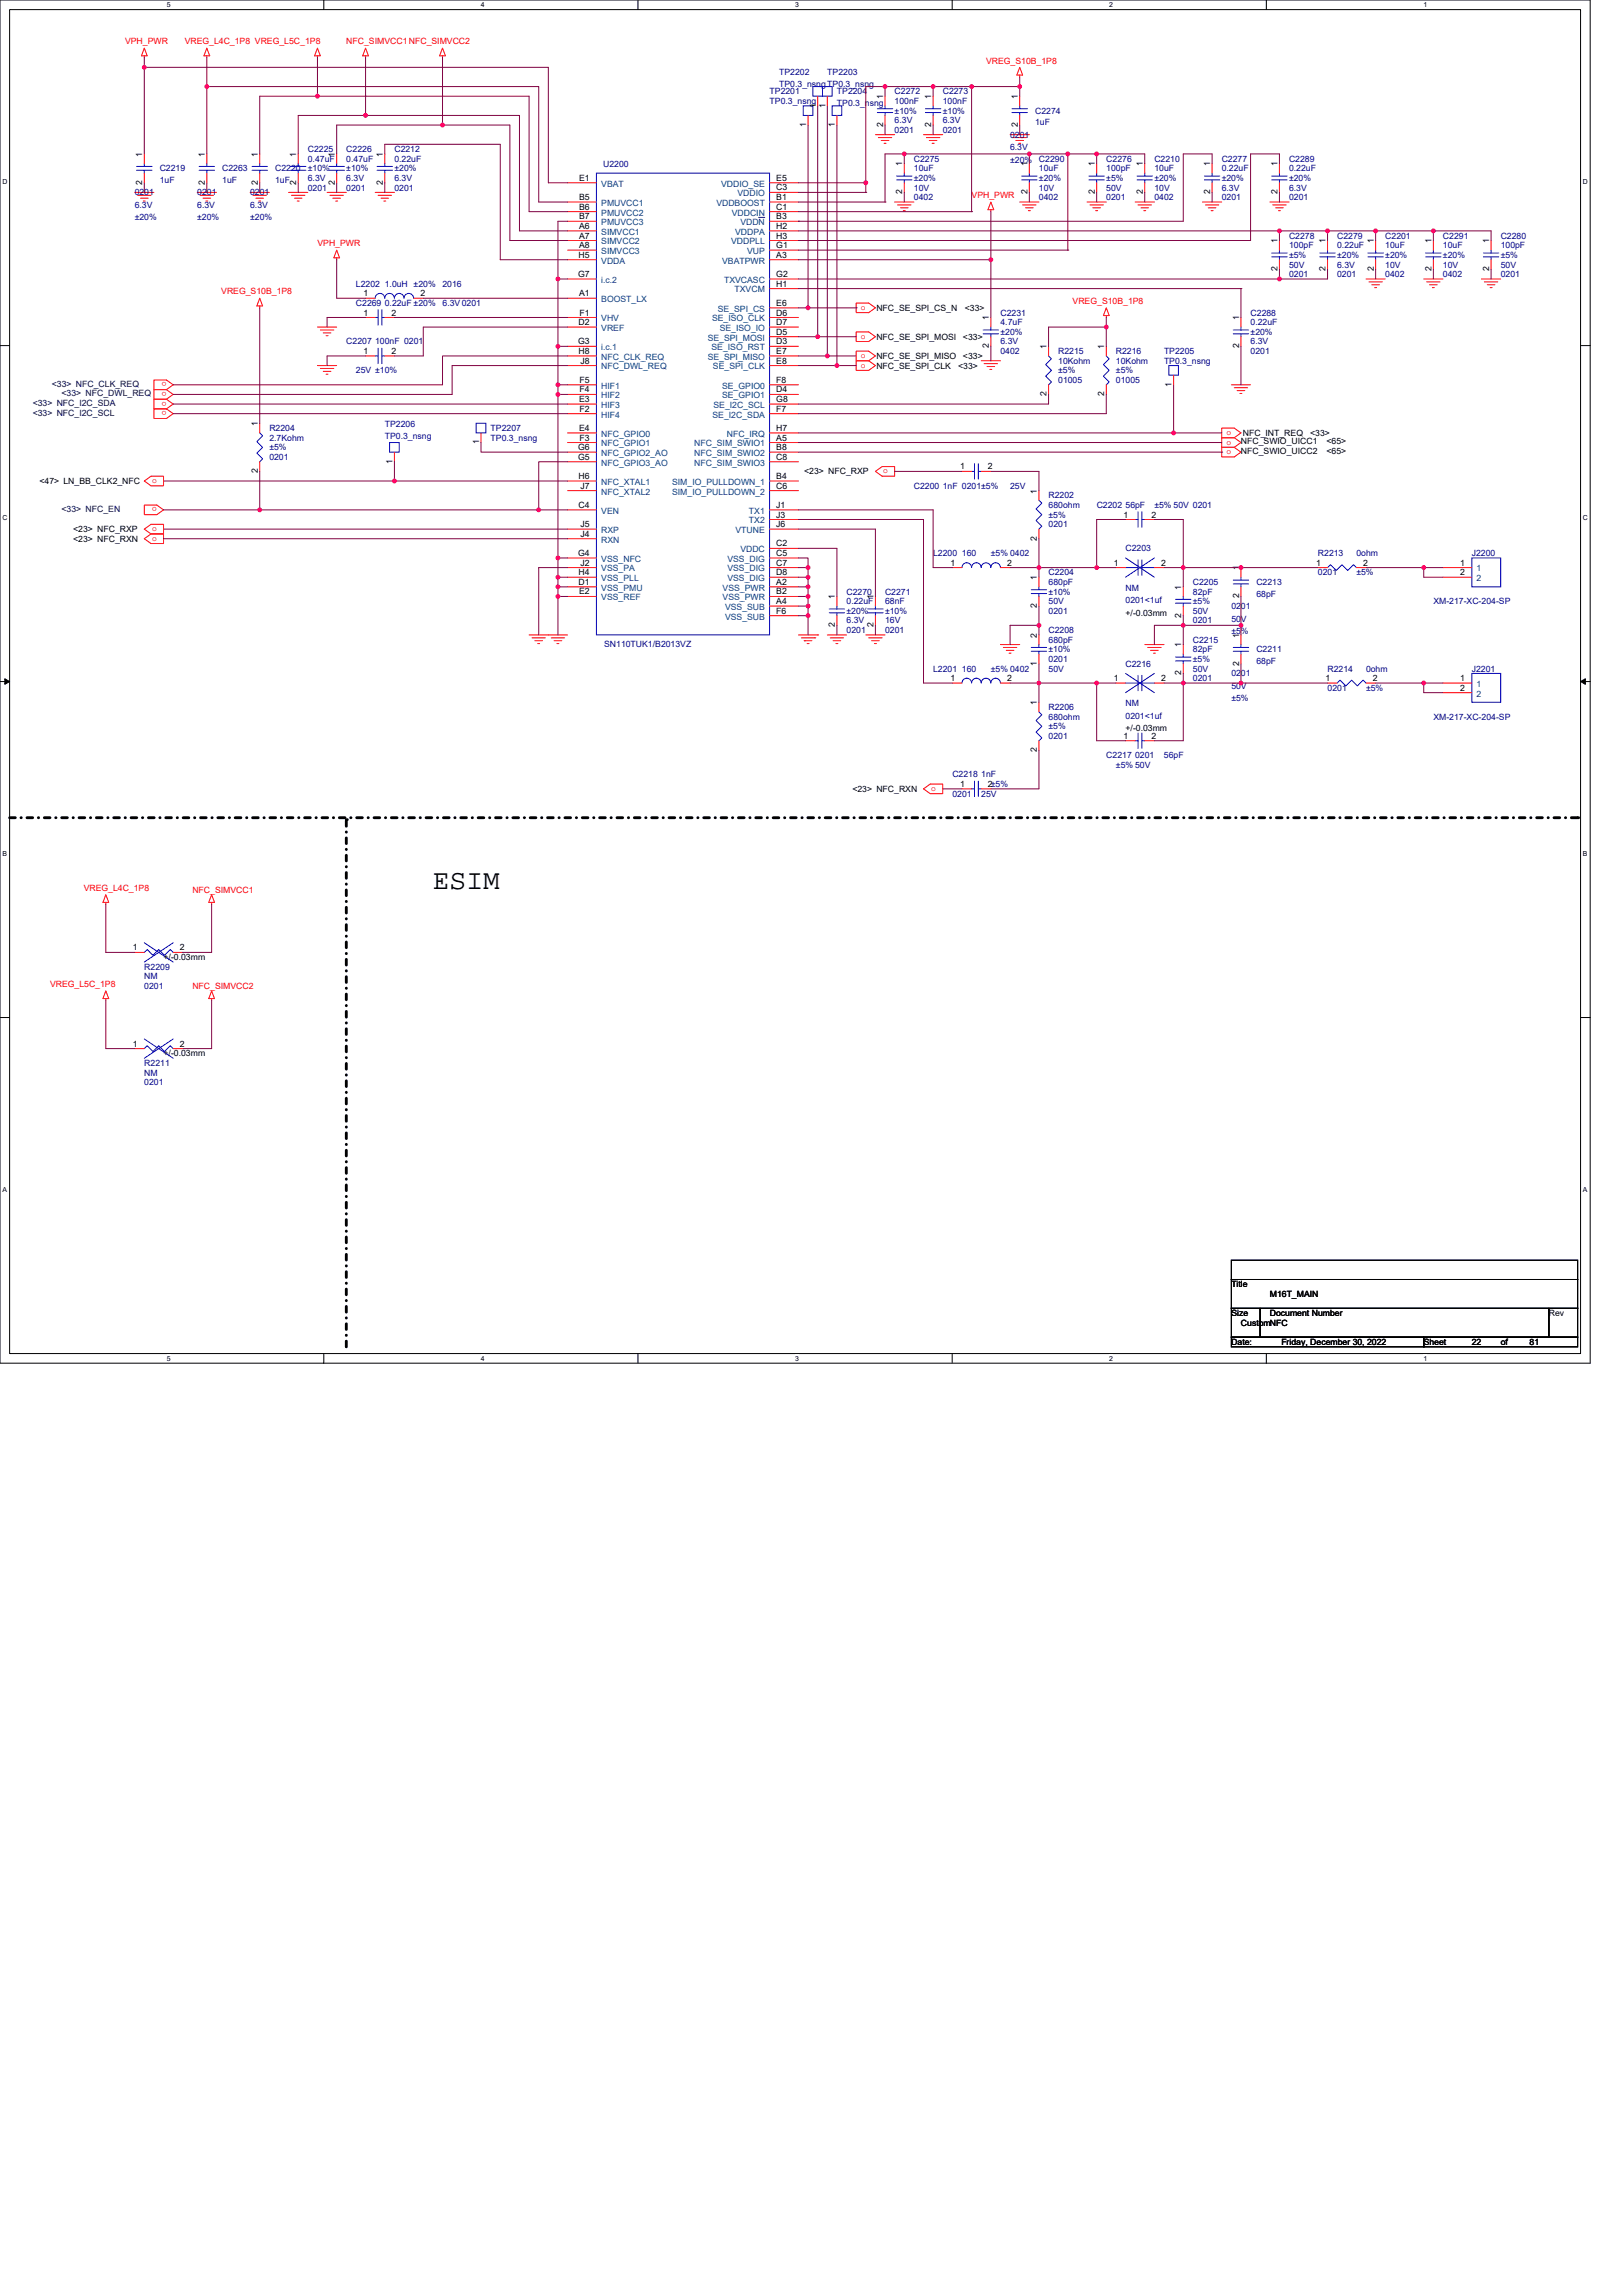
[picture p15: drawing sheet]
<svg xmlns="http://www.w3.org/2000/svg" width="210mm" height="297mm" viewBox="0 0 210 297" stroke-linecap="round" stroke-linejoin="round" font-family="sans-serif">
<defs><g id="words">
<text font-size="3.6" x="56" y="115">ESIM</text>
<g font-size="1.1" fill="#f00">
<text x="16.2" y="5.7">VPH_PWR</text>
<text x="23.9" y="5.7">VREG_L4C_1P8 VREG_L5C_1P8</text>
<text x="44.8" y="5.7">NFC_SIMVCC1NFC_SIMVCC2</text>
<text x="127.6" y="8.2">VREG_S10B_1P8</text>
<text x="125.7" y="25.6">VPH_PWR</text>
<text x="41.1" y="31.9">VPH_PWR</text>
<text x="28.6" y="38.1">VREG_S10B_1P8</text>
<text x="111.4" y="40.1">o</text>
<text x="138.8" y="39.3">VREG_S10B_1P8</text>
<text x="111.4" y="43.8">o</text>
<text x="111.4" y="46.3">o</text>
<text x="111.4" y="47.6">o</text>
<text x="21.5" y="49.5" transform="rotate(-180 21.5 49.5)">o</text>
<text x="21.5" y="50.7" transform="rotate(-180 21.5 50.7)">o</text>
<text x="21.5" y="52" transform="rotate(-180 21.5 52)">o</text>
<text x="21.5" y="53.2" transform="rotate(-180 21.5 53.2)">o</text>
<text x="158.7" y="56.3">o</text>
<text x="158.7" y="57.5">o</text>
<text x="158.7" y="58.8">o</text>
<text x="19.7" y="62.5">o</text>
<text x="20.3" y="65.7" transform="rotate(-180 20.3 65.7)">o</text>
<text x="114.3" y="61.3">o</text>
<text x="19.7" y="68.7">o</text>
<text x="19.7" y="70">o</text>
<text x="120.5" y="102.3">o</text>
<text x="10.8" y="115.3">VREG_L4C_1P8</text>
<text x="24.9" y="115.5">NFC_SIMVCC1</text>
<text x="6.5" y="127.7">VREG_L5C_1P8</text>
<text x="24.9" y="128">NFC_SIMVCC2</text>
</g>
<g font-size="1.1" fill="#000080">
<text x="100.8" y="9.7">TP2202</text>
<text x="100.8" y="11.2">TP0.3_nsngTP0.3_nsng</text>
<text x="107" y="9.7">TP2203</text>
<text x="99.6" y="12.2">TP2201</text>
<text x="99.6" y="13.4">TP0.3_nsng</text>
<text x="108.3" y="12.2">TP2204</text>
<text x="108.3" y="13.7">TP0.3_nsng</text>
<text x="115.7" y="12.2">C2272</text>
<text x="115.7" y="13.4">100nF</text>
<text x="115.7" y="17.2">0201</text>
<text x="115.7" y="15.9">6.3V</text>
<text x="115.7" y="14.7">±10%</text>
<text x="122" y="12.2">C2273</text>
<text x="122" y="13.4">100nF</text>
<text x="122" y="17.2">0201</text>
<text x="122" y="15.9">6.3V</text>
<text x="122" y="14.7">±10%</text>
<text x="130.7" y="17.8">0201</text>
<text x="133.9" y="14.7">C2274</text>
<text x="133.9" y="16.2">1uF</text>
<text x="20.7" y="22.2">C2219</text>
<text x="20.7" y="23.7">1uF</text>
<text x="28.8" y="22.2">C2263</text>
<text x="28.8" y="23.7">1uF</text>
<text x="35.6" y="22.2">C2220</text>
<text x="35.6" y="23.7">1uF</text>
<text x="39.8" y="19.7">C2225</text>
<text x="39.8" y="20.9">0.47uF</text>
<text x="39.8" y="23.4">6.3V</text>
<text x="39.8" y="22.2">±10%</text>
<text x="44.8" y="19.7">C2226</text>
<text x="44.8" y="20.9">0.47uF</text>
<text x="44.8" y="23.4">6.3V</text>
<text x="44.8" y="22.2">±10%</text>
<text x="51" y="19.7">C2212</text>
<text x="51" y="20.9">0.22uF</text>
<text x="51" y="23.4">6.3V</text>
<text x="51" y="22.2">±20%</text>
<text x="78" y="21.7">U2200</text>
<text x="118.2" y="20.9">C2275</text>
<text x="118.2" y="22.2">10uF</text>
<text x="118.2" y="23.4">±20%</text>
<text x="130.7" y="19.4">6.3V</text>
<text x="130.7" y="21">±20%</text>
<text x="134.4" y="20.9">C2290</text>
<text x="134.4" y="22.2">10uF</text>
<text x="134.4" y="23.4">±20%</text>
<text x="143.1" y="20.9">C2276</text>
<text x="143.1" y="22.2">100pF</text>
<text x="143.1" y="23.4">±5%</text>
<text x="149.4" y="20.9">C2210</text>
<text x="149.4" y="22.2">10uF</text>
<text x="149.4" y="23.4">±20%</text>
<text x="158.1" y="20.9">C2277</text>
<text x="158.1" y="22.2">0.22uF</text>
<text x="158.1" y="23.4">±20%</text>
<text x="166.8" y="20.9">C2289</text>
<text x="166.8" y="22.2">0.22uF</text>
<text x="166.8" y="23.4">±20%</text>
<text x="17.4" y="25.3">0201</text>
<text x="17.4" y="26.9">6.3V</text>
<text x="17.4" y="28.5">±20%</text>
<text x="25.5" y="25.3">0201</text>
<text x="25.5" y="26.9">6.3V</text>
<text x="25.5" y="28.5">±20%</text>
<text x="32.4" y="25.3">0201</text>
<text x="32.4" y="26.9">6.3V</text>
<text x="32.4" y="28.5">±20%</text>
<text x="39.8" y="24.7">0201</text>
<text x="44.8" y="24.7">0201</text>
<text x="51" y="24.7">0201</text>
<text x="118.2" y="25.9">0402</text>
<text x="118.2" y="24.7">10V</text>
<text x="134.4" y="25.9">0402</text>
<text x="134.4" y="24.7">10V</text>
<text x="143.1" y="25.9">0201</text>
<text x="143.1" y="24.7">50V</text>
<text x="149.4" y="25.9">0402</text>
<text x="149.4" y="24.7">10V</text>
<text x="158.1" y="25.9">0201</text>
<text x="158.1" y="24.7">6.3V</text>
<text x="166.8" y="25.9">0201</text>
<text x="166.8" y="24.7">6.3V</text>
<text x="166.8" y="30.9">C2278</text>
<text x="166.8" y="32.1">100pF</text>
<text x="166.8" y="35.9">0201</text>
<text x="166.8" y="34.6">50V</text>
<text x="166.8" y="33.4">±5%</text>
<text x="173" y="30.9">C2279</text>
<text x="173" y="32.1">0.22uF</text>
<text x="173" y="35.9">0201</text>
<text x="173" y="34.6">6.3V</text>
<text x="173" y="33.4">±20%</text>
<text x="179.2" y="30.9">C2201</text>
<text x="179.2" y="32.1">10uF</text>
<text x="179.2" y="35.9">0402</text>
<text x="179.2" y="34.6">10V</text>
<text x="179.2" y="33.4">±20%</text>
<text x="186.7" y="30.9">C2291</text>
<text x="186.7" y="32.1">10uF</text>
<text x="186.7" y="35.9">0402</text>
<text x="186.7" y="34.6">10V</text>
<text x="186.7" y="33.4">±20%</text>
<text x="194.2" y="30.9">C2280</text>
<text x="194.2" y="32.1">100pF</text>
<text x="194.2" y="35.9">0201</text>
<text x="194.2" y="34.6">50V</text>
<text x="194.2" y="33.4">±5%</text>
<text x="46.1" y="39.6">C2269 0.22uF ±20%</text>
<text x="46.1" y="37.1">L2202 1.0uH ±20%</text>
<text x="57.2" y="37.1">2016</text>
<text x="57.3" y="39.6">6.3V0201</text>
<text x="129.4" y="40.8">C2231</text>
<text x="161.8" y="40.8">C2288</text>
<text x="44.8" y="44.6">C2207 100nF 0201</text>
<text x="129.4" y="42.1">4.7uF</text>
<text x="129.4" y="45.8">0402</text>
<text x="129.4" y="44.6">6.3V</text>
<text x="129.4" y="43.3">±20%</text>
<text x="136.9" y="45.8">R2215</text>
<text x="136.9" y="47.1">10Kohm</text>
<text x="144.4" y="45.8">R2216</text>
<text x="144.4" y="47.1">10Kohm</text>
<text x="150.6" y="45.8">TP2205</text>
<text x="150.6" y="47.1">TP0.3_nsng</text>
<text x="161.8" y="42.1">0.22uF</text>
<text x="161.8" y="45.8">0201</text>
<text x="161.8" y="44.6">6.3V</text>
<text x="161.8" y="43.3">±20%</text>
<text x="46.1" y="48.3">25V ±10%</text>
<text x="136.9" y="48.3">±5%</text>
<text x="136.9" y="49.5">01005</text>
<text x="144.4" y="48.3">±5%</text>
<text x="144.4" y="49.5">01005</text>
<text x="34.8" y="55.8">R2204</text>
<text x="34.8" y="57">2.7Kohm</text>
<text x="34.8" y="58.3">±5%</text>
<text x="34.8" y="59.5">0201</text>
<text x="49.8" y="55.3">TP2206</text>
<text x="49.8" y="56.8">TP0.3_nsng</text>
<text x="63.5" y="55.8">TP2207</text>
<text x="63.5" y="57">TP0.3_nsng</text>
<text x="118.2" y="63.2">C2200 1nF 0201±5%</text>
<text x="130.7" y="63.2">25V</text>
<text x="135.7" y="64.5">R2202</text>
<text x="135.7" y="65.7">680ohm</text>
<text x="141.9" y="65.7">C2202 56pF</text>
<text x="149.4" y="65.7">±5% 50V 0201</text>
<text x="120.7" y="71.9">L2200 160</text>
<text x="128.2" y="71.9">±5% 0402</text>
<text x="135.7" y="67">±5%</text>
<text x="135.7" y="68.2">0201</text>
<text x="145.6" y="71.3">C2203</text>
<text x="170.5" y="71.9">R2213</text>
<text x="175.5" y="71.9">0ohm</text>
<text x="190.4" y="71.9">J2200</text>
<text x="109.5" y="76.9">C2270</text>
<text x="114.5" y="76.9">C2271</text>
<text x="135.7" y="74.4">C2204</text>
<text x="135.7" y="75.7">680pF</text>
<text x="135.7" y="76.9">±10%</text>
<text x="145.6" y="76.4">NM</text>
<text x="154.3" y="75.7">C2205</text>
<text x="154.3" y="76.9">82pF</text>
<text x="162.5" y="75.7">C2213</text>
<text x="162.5" y="77.2">68pF</text>
<text x="170.5" y="74.4">0201</text>
<text x="175.5" y="74.4">±5%</text>
<text x="78.2" y="83.6">SN110TUK1/B2013VZ</text>
<text x="109.5" y="78.2">0.22uF</text>
<text x="109.5" y="81.9">0201</text>
<text x="109.5" y="80.7">6.3V</text>
<text x="109.5" y="79.4">±20%</text>
<text x="114.5" y="78.2">68nF</text>
<text x="114.5" y="81.9">0201</text>
<text x="114.5" y="80.7">16V</text>
<text x="114.5" y="79.4">±10%</text>
<text x="135.7" y="79.4">0201</text>
<text x="135.7" y="78.2">50V</text>
<text x="135.7" y="81.9">C2208</text>
<text x="135.7" y="83.1">680pF</text>
<text x="145.6" y="78">0201&lt;1uf</text>
<text x="154.3" y="80.7">0201</text>
<text x="154.3" y="79.4">50V</text>
<text x="154.3" y="78.2">±5%</text>
<text x="154.3" y="83.1">C2215</text>
<text x="159.3" y="78.8">0201</text>
<text x="159.3" y="80.4">50V</text>
<text x="159.3" y="82">±5%</text>
<text x="185.4" y="78.2">XM-217-XC-204-SP</text>
<text x="120.7" y="86.9">L2201 160</text>
<text x="128.2" y="86.9">±5% 0402</text>
<text x="135.7" y="85.6">0201</text>
<text x="135.7" y="86.9">50V</text>
<text x="135.7" y="84.4">±10%</text>
<text x="145.6" y="86.3">C2216</text>
<text x="154.3" y="84.4">82pF</text>
<text x="154.3" y="88.1">0201</text>
<text x="154.3" y="86.9">50V</text>
<text x="154.3" y="85.6">±5%</text>
<text x="159.3" y="87.5">0201</text>
<text x="159.3" y="89.1">50V</text>
<text x="162.5" y="84.4">C2211</text>
<text x="162.5" y="85.9">68pF</text>
<text x="171.8" y="86.9">R2214</text>
<text x="171.8" y="89.4">0201</text>
<text x="176.7" y="86.9">0ohm</text>
<text x="176.7" y="89.4">±5%</text>
<text x="190.4" y="86.9">J2201</text>
<text x="135.7" y="91.9">R2206</text>
<text x="135.7" y="93.1">680ohm</text>
<text x="135.7" y="94.3">±5%</text>
<text x="135.7" y="95.6">0201</text>
<text x="145.6" y="91.4">NM</text>
<text x="145.6" y="93">0201&lt;1uf</text>
<text x="159.3" y="90.7">±5%</text>
<text x="185.4" y="93.1">XM-217-XC-204-SP</text>
<text x="123.2" y="100.6">C2218 1nF</text>
<text x="143.1" y="98.1">C2217</text>
<text x="144.4" y="99.3">±5% 50V</text>
<text x="146.9" y="98.1">0201</text>
<text x="150.6" y="98.1">56pF</text>
<text x="123.2" y="103.1">0201</text>
<text x="126.9" y="103.1">25V</text>
<text x="18.7" y="125.5">R2209</text>
<text x="18.7" y="126.7">NM</text>
<text x="18.7" y="128">0201</text>
<text x="18.7" y="137.9">R2211</text>
<text x="18.7" y="139.2">NM</text>
<text x="18.7" y="140.4">0201</text>
</g>
<g font-size="1.1">
<text x="104.3" y="16.4" transform="rotate(-90 104.3 16.4)">1</text>
<text x="105.5" y="13.9" transform="rotate(-90 105.5 13.9)">1</text>
<text x="106.8" y="13.9" transform="rotate(-90 106.8 13.9)">1</text>
<text x="108" y="16.4" transform="rotate(-90 108 16.4)">1</text>
<text x="114.2" y="16.4" transform="rotate(-90 114.2 16.4)">2</text>
<text x="114.2" y="12.8" transform="rotate(-90 114.2 12.8)">1</text>
<text x="120.5" y="16.4" transform="rotate(-90 120.5 16.4)">2</text>
<text x="120.5" y="12.8" transform="rotate(-90 120.5 12.8)">1</text>
<text x="131.7" y="16.4" transform="rotate(-90 131.7 16.4)">2</text>
<text x="131.7" y="12.8" transform="rotate(-90 131.7 12.8)">1</text>
<text x="18.4" y="23.9" transform="rotate(-90 18.4 23.9)">2</text>
<text x="18.4" y="20.3" transform="rotate(-90 18.4 20.3)">1</text>
<text x="26.5" y="23.9" transform="rotate(-90 26.5 23.9)">2</text>
<text x="26.5" y="20.3" transform="rotate(-90 26.5 20.3)">1</text>
<text x="33.4" y="23.9" transform="rotate(-90 33.4 23.9)">2</text>
<text x="33.4" y="20.3" transform="rotate(-90 33.4 20.3)">1</text>
<text x="38.3" y="23.9" transform="rotate(-90 38.3 23.9)">2</text>
<text x="38.3" y="20.3" transform="rotate(-90 38.3 20.3)">1</text>
<text x="43.3" y="23.9" transform="rotate(-90 43.3 23.9)">2</text>
<text x="43.3" y="20.3" transform="rotate(-90 43.3 20.3)">1</text>
<text x="49.5" y="23.9" transform="rotate(-90 49.5 23.9)">2</text>
<text x="49.5" y="20.3" transform="rotate(-90 49.5 20.3)">1</text>
<text x="74.9" y="23.4">E1</text>
<text x="100.4" y="23.4">E5</text>
<text x="116.7" y="21.5" transform="rotate(-90 116.7 21.5)">1</text>
<text x="132.9" y="21.5" transform="rotate(-90 132.9 21.5)">1</text>
<text x="141.6" y="21.5" transform="rotate(-90 141.6 21.5)">1</text>
<text x="147.9" y="21.5" transform="rotate(-90 147.9 21.5)">1</text>
<text x="156.6" y="21.5" transform="rotate(-90 156.6 21.5)">1</text>
<text x="165.3" y="21.5" transform="rotate(-90 165.3 21.5)">1</text>
<text x="74.9" y="25.9">B5</text>
<text x="74.9" y="27.1">B6</text>
<text x="74.9" y="28.4">B7</text>
<text x="74.9" y="29.6">A6</text>
<text x="100.4" y="25.9">B1</text>
<text x="100.4" y="27.1">C1</text>
<text x="100.4" y="24.6">C3</text>
<text x="100.4" y="28.4">B3</text>
<text x="100.4" y="29.6">H2</text>
<text x="116.7" y="25.1" transform="rotate(-90 116.7 25.1)">2</text>
<text x="132.9" y="25.1" transform="rotate(-90 132.9 25.1)">2</text>
<text x="141.6" y="25.1" transform="rotate(-90 141.6 25.1)">2</text>
<text x="147.9" y="25.1" transform="rotate(-90 147.9 25.1)">2</text>
<text x="156.6" y="25.1" transform="rotate(-90 156.6 25.1)">2</text>
<text x="165.3" y="25.1" transform="rotate(-90 165.3 25.1)">2</text>
<text x="74.8" y="35.8">G7</text>
<text x="74.9" y="33.4">H5</text>
<text x="74.9" y="30.9">A7</text>
<text x="74.9" y="32.1">A8</text>
<text x="100.4" y="35.8">G2</text>
<text x="100.4" y="33.4">A3</text>
<text x="100.4" y="30.9">H3</text>
<text x="100.4" y="32.1">G1</text>
<text x="165.3" y="35.1" transform="rotate(-90 165.3 35.1)">2</text>
<text x="165.3" y="31.5" transform="rotate(-90 165.3 31.5)">1</text>
<text x="171.5" y="35.1" transform="rotate(-90 171.5 35.1)">2</text>
<text x="171.5" y="31.5" transform="rotate(-90 171.5 31.5)">1</text>
<text x="177.7" y="35.1" transform="rotate(-90 177.7 35.1)">2</text>
<text x="177.7" y="31.5" transform="rotate(-90 177.7 31.5)">1</text>
<text x="185.2" y="35.1" transform="rotate(-90 185.2 35.1)">2</text>
<text x="185.2" y="31.5" transform="rotate(-90 185.2 31.5)">1</text>
<text x="192.7" y="35.1" transform="rotate(-90 192.7 35.1)">2</text>
<text x="192.7" y="31.5" transform="rotate(-90 192.7 31.5)">1</text>
<text x="47" y="40.8">1</text>
<text x="47" y="38.3">1</text>
<text x="50.7" y="40.8">2</text>
<text x="54.4" y="38.3">2</text>
<text x="74.9" y="38.3">A1</text>
<text x="75" y="40.8">F1</text>
<text x="100.4" y="40.8">D6</text>
<text x="100.4" y="39.6">E6</text>
<text x="100.4" y="37.1">H1</text>
<text x="113.4" y="40.2">NFC_SE_SPI_CS_N</text>
<text x="124.8" y="40.2">&lt;33&gt;</text>
<text x="127.9" y="41.4" transform="rotate(-90 127.9 41.4)">1</text>
<text x="160.3" y="41.4" transform="rotate(-90 160.3 41.4)">1</text>
<text x="47" y="45.8">1</text>
<text x="50.7" y="45.8">2</text>
<text x="74.8" y="44.6">G3</text>
<text x="74.9" y="45.8">H8</text>
<text x="74.9" y="42.1">D2</text>
<text x="75.1" y="47">J8</text>
<text x="100.4" y="44.6">D3</text>
<text x="100.4" y="47">E8</text>
<text x="100.4" y="45.8">E7</text>
<text x="100.4" y="43.3">D5</text>
<text x="100.4" y="42.1">D7</text>
<text x="113.4" y="43.9">NFC_SE_SPI_MOSI</text>
<text x="113.4" y="46.4">NFC_SE_SPI_MISO</text>
<text x="113.4" y="47.7">NFC_SE_SPI_CLK</text>
<text x="124" y="47.7">&lt;33&gt;</text>
<text x="124.6" y="43.9">&lt;33&gt;</text>
<text x="124.6" y="46.4">&lt;33&gt;</text>
<text x="127.9" y="45.1" transform="rotate(-90 127.9 45.1)">2</text>
<text x="135.4" y="45.2" transform="rotate(-90 135.4 45.2)">1</text>
<text x="142.9" y="45.2" transform="rotate(-90 142.9 45.2)">1</text>
<text x="160.3" y="45.1" transform="rotate(-90 160.3 45.1)">2</text>
<text x="74.9" y="52">E3</text>
<text x="75" y="49.5">F5</text>
<text x="75" y="50.8">F4</text>
<text x="75" y="53.3">F2</text>
<text x="100.4" y="49.5">F8</text>
<text x="100.4" y="50.8">D4</text>
<text x="100.4" y="52">G8</text>
<text x="100.4" y="53.3">F7</text>
<text x="135.4" y="51.3" transform="rotate(-90 135.4 51.3)">2</text>
<text x="142.9" y="51.3" transform="rotate(-90 142.9 51.3)">2</text>
<text x="151.6" y="50" transform="rotate(-90 151.6 50)">1</text>
<text x="33.4" y="55.1" transform="rotate(-90 33.4 55.1)">1</text>
<text x="50.8" y="60" transform="rotate(-90 50.8 60)">1</text>
<text x="62" y="57.5" transform="rotate(-90 62 57.5)">1</text>
<text x="74.8" y="58.2">G6</text>
<text x="74.8" y="59.5">G5</text>
<text x="74.9" y="55.8">E4</text>
<text x="75" y="57">F3</text>
<text x="100.4" y="55.8">H7</text>
<text x="100.4" y="57">A5</text>
<text x="100.4" y="58.2">B8</text>
<text x="100.4" y="59.5">C8</text>
<text x="160.6" y="57.5">NFC_SWIO_UICC1</text>
<text x="160.6" y="58.7">NFC_SWIO_UICC2</text>
<text x="160.8" y="56.4">NFC_INT_REQ</text>
<text x="169.5" y="56.4">&lt;33&gt;</text>
<text x="171.6" y="57.5">&lt;65&gt;</text>
<text x="171.6" y="58.7">&lt;65&gt;</text>
<text x="5.1" y="62.6">&lt;47&gt; LN_BB_CLK2_NFC</text>
<text x="33.4" y="61.2" transform="rotate(-90 33.4 61.2)">2</text>
<text x="74.9" y="62">H6</text>
<text x="74.9" y="65.7">C4</text>
<text x="75.1" y="63.2">J7</text>
<text x="100.4" y="62">B4</text>
<text x="100.4" y="63.2">C6</text>
<text x="100.4" y="65.7">J1</text>
<text x="104.1" y="61.4">&lt;23&gt; NFC_RXP</text>
<text x="124.2" y="60.7">1</text>
<text x="127.8" y="60.7">2</text>
<text x="134.2" y="63.8" transform="rotate(-90 134.2 63.8)">1</text>
<text x="9.5" y="68.8">&lt;23&gt; NFC_RXP</text>
<text x="9.5" y="70.1">&lt;23&gt; NFC_RXN</text>
<text x="74.8" y="71.9">G4</text>
<text x="75.1" y="69.4">J4</text>
<text x="75.1" y="68.2">J5</text>
<text x="100.4" y="70.7">C2</text>
<text x="100.4" y="71.9">C5</text>
<text x="100.4" y="67">J3</text>
<text x="100.4" y="68.2">J6</text>
<text x="134.2" y="69.9" transform="rotate(-90 134.2 69.9)">2</text>
<text x="145.4" y="67">1</text>
<text x="149" y="67">2</text>
<text x="74.9" y="74.4">H4</text>
<text x="74.9" y="75.7">D1</text>
<text x="74.9" y="76.9">E2</text>
<text x="75.1" y="73.2">J2</text>
<text x="100.4" y="74.4">D8</text>
<text x="100.4" y="73.2">C7</text>
<text x="100.4" y="75.7">A2</text>
<text x="100.4" y="76.9">B2</text>
<text x="108" y="77.5" transform="rotate(-90 108 77.5)">1</text>
<text x="113" y="77.5" transform="rotate(-90 113 77.5)">1</text>
<text x="123" y="73.2">1</text>
<text x="130.3" y="73.2">2</text>
<text x="134.2" y="75.1" transform="rotate(-90 134.2 75.1)">1</text>
<text x="144.1" y="73.2">1</text>
<text x="150.2" y="73.2">2</text>
<text x="152.8" y="76.3" transform="rotate(-90 152.8 76.3)">1</text>
<text x="160.3" y="77.4" transform="rotate(-90 160.3 77.4)">2</text>
<text x="160.3" y="73.8" transform="rotate(-90 160.3 73.8)">1</text>
<text x="170.3" y="73.2">1</text>
<text x="176.4" y="73.2">2</text>
<text x="188.9" y="73.2">1</text>
<text x="188.9" y="74.4">2</text>
<text x="100.4" y="78.2">A4</text>
<text x="100.4" y="79.4">F6</text>
<text x="108" y="81.1" transform="rotate(-90 108 81.1)">2</text>
<text x="113" y="81.1" transform="rotate(-90 113 81.1)">2</text>
<text x="134.2" y="82.5" transform="rotate(-90 134.2 82.5)">2</text>
<text x="134.2" y="78.7" transform="rotate(-90 134.2 78.7)">2</text>
<text x="145.6" y="79.7">+/-0.03mm</text>
<text x="152.8" y="83.8" transform="rotate(-90 152.8 83.8)">1</text>
<text x="152.8" y="79.9" transform="rotate(-90 152.8 79.9)">2</text>
<text x="160.3" y="82.5" transform="rotate(-90 160.3 82.5)">1</text>
<text x="123" y="88.1">1</text>
<text x="130.3" y="88.1">2</text>
<text x="134.2" y="86.1" transform="rotate(-90 134.2 86.1)">1</text>
<text x="144.1" y="88.1">1</text>
<text x="150.2" y="88.1">2</text>
<text x="152.8" y="87.4" transform="rotate(-90 152.8 87.4)">2</text>
<text x="160.3" y="86.1" transform="rotate(-90 160.3 86.1)">2</text>
<text x="171.5" y="88.1">1</text>
<text x="177.6" y="88.1">2</text>
<text x="188.9" y="88.1">1</text>
<text x="188.9" y="89.4">2</text>
<text x="134.2" y="91.2" transform="rotate(-90 134.2 91.2)">1</text>
<text x="145.4" y="95.6">1</text>
<text x="145.6" y="94.6">+/-0.03mm</text>
<text x="149" y="95.6">2</text>
<text x="124.2" y="101.8">1</text>
<text x="127.8" y="101.8">2±5%</text>
<text x="134.2" y="97.3" transform="rotate(-90 134.2 97.3)">2</text>
<text x="110.3" y="102.4">&lt;23&gt; NFC_RXN</text>
<text x="17.2" y="123">1</text>
<text x="21.2" y="124.2">+/-0.03mm</text>
<text x="23.3" y="123">2</text>
<text x="17.2" y="135.4">1</text>
<text x="21.2" y="136.7">+/-0.03mm</text>
<text x="23.3" y="135.4">2</text>
<text x="159.3" y="166.5">Title</text>
<text x="164.3" y="167.8">M16T_MAIN</text>
<text x="159.3" y="170.3">Size</text>
<text x="160.6" y="171.5">CustomNFC</text>
<text x="164.3" y="170.3">Document Number</text>
<text x="200.4" y="170.3">Rev</text>
<text x="159.3" y="174">Date:</text>
<text x="165.8" y="174">Friday, December 30, 2022</text>
<text x="184.2" y="174">Sheet</text>
<text x="190.4" y="174">22</text>
<text x="194.2" y="174">of</text>
<text x="197.9" y="174">81</text>
</g>
<g font-size="1.1" fill="#004080">
<text x="77.8" y="26.6">PMUVCC1</text>
<text x="77.8" y="27.9">PMUVCC2</text>
<text x="77.8" y="29.1">PMUVCC3</text>
<text x="77.8" y="24.1">VBAT</text>
<text x="92.7" y="26.6">VDDBOOST</text>
<text x="93.3" y="24.1">VDDIO_SE</text>
<text x="94.7" y="27.9">VDDCIN</text>
<text x="95.4" y="25.4">VDDIO</text>
<text x="95.8" y="29.1">VDDN</text>
<text x="77.8" y="30.4">SIMVCC1</text>
<text x="77.8" y="31.6">SIMVCC2</text>
<text x="77.8" y="32.9">SIMVCC3</text>
<text x="77.8" y="34.1">VDDA</text>
<text x="93.4" y="34.1">VBATPWR</text>
<text x="94.6" y="31.6">VDDPLL</text>
<text x="95.1" y="30.4">VDDPA</text>
<text x="96.7" y="32.9">VUP</text>
<text x="77.8" y="39.1">BOOST_LX</text>
<text x="77.8" y="36.6">i.c.2</text>
<text x="77.8" y="41.6">VHV</text>
<text x="92.1" y="41.6">SE_ISO_CLK</text>
<text x="92.9" y="40.3">SE_SPI_CS</text>
<text x="93.7" y="36.6">TXVCASC</text>
<text x="95" y="37.8">TXVCM</text>
<text x="77.8" y="45.3">i.c.1</text>
<text x="77.8" y="46.6">NFC_CLK_REQ</text>
<text x="77.8" y="47.8">NFC_DWL_REQ</text>
<text x="77.8" y="42.8">VREF</text>
<text x="91.6" y="46.6">SE_SPI_MISO</text>
<text x="91.6" y="44.1">SE_SPI_MOSI</text>
<text x="92.1" y="45.3">SE_ISO_RST</text>
<text x="92.2" y="47.8">SE_SPI_CLK</text>
<text x="93.1" y="42.8">SE_ISO_IO</text>
<text x="77.8" y="50.3">HIF1</text>
<text x="77.8" y="51.5">HIF2</text>
<text x="77.8" y="52.8">HIF3</text>
<text x="92.3" y="52.8">SE_I2C_SCL</text>
<text x="93.4" y="50.3">SE_GPIO0</text>
<text x="93.4" y="51.5">SE_GPIO1</text>
<text x="77.8" y="54">HIF4</text>
<text x="77.8" y="56.5">NFC_GPIO0</text>
<text x="77.8" y="57.8">NFC_GPIO1</text>
<text x="77.8" y="59">NFC_GPIO2_AO</text>
<text x="89.8" y="57.8">NFC_SIM_SWIO1</text>
<text x="89.8" y="59">NFC_SIM_SWIO2</text>
<text x="92.2" y="54">SE_I2C_SDA</text>
<text x="94" y="56.5">NFC_IRQ</text>
<text x="77.8" y="60.2">NFC_GPIO3_AO</text>
<text x="77.8" y="62.7">NFC_XTAL1</text>
<text x="77.8" y="64">NFC_XTAL2</text>
<text x="87" y="62.7">SIM_IO_PULLDOWN_1</text>
<text x="87" y="64">SIM_IO_PULLDOWN_2</text>
<text x="89.8" y="60.2">NFC_SIM_SWIO3</text>
<text x="77.8" y="70.2">RXN</text>
<text x="77.8" y="69">RXP</text>
<text x="77.8" y="66.5">VEN</text>
<text x="95.2" y="69">VTUNE</text>
<text x="95.8" y="71.4">VDDC</text>
<text x="96.9" y="66.5">TX1</text>
<text x="96.9" y="67.7">TX2</text>
<text x="77.8" y="72.7">VSS_NFC</text>
<text x="77.8" y="73.9">VSS_PA</text>
<text x="77.8" y="75.2">VSS_PLL</text>
<text x="77.8" y="76.4">VSS_PMU</text>
<text x="77.8" y="77.7">VSS_REF</text>
<text x="93.5" y="76.4">VSS_PWR</text>
<text x="93.5" y="77.7">VSS_PWR</text>
<text x="94.1" y="72.7">VSS_DIG</text>
<text x="94.1" y="75.2">VSS_DIG</text>
<text x="94.1" y="73.9">VSS_DIG</text>
<text x="191" y="73.9">1</text>
<text x="191" y="75.2">2</text>
<text x="93.8" y="78.9">VSS_SUB</text>
<text x="93.8" y="80.2">VSS_SUB</text>
<text x="191" y="88.9">1</text>
<text x="191" y="90.1">2</text>
</g>
<g font-size="1.1" fill="#000040">
<text x="4.2" y="52.5">&lt;33&gt; NFC_I2C_SDA</text>
<text x="4.2" y="53.8">&lt;33&gt; NFC_I2C_SCL</text>
<text x="6.7" y="50">&lt;33&gt; NFC_CLK_REQ</text>
<text x="8" y="51.3">&lt;33&gt; NFC_DWL_REQ</text>
<text x="8" y="66.2">&lt;33&gt; NFC_EN</text>
</g>
<g font-size=".9">
<text x="21.6" y=".9">5</text>
<text x="62.2" y=".9">4</text>
<text x="102.9" y=".9">3</text>
<text x="143.5" y=".9">2</text>
<text x="184.2" y=".9">1</text>
<text x=".3" y="23.8">D</text>
<text x="204.8" y="23.8">D</text>
<text x=".3" y="67.2">C</text>
<text x="204.8" y="67.2">C</text>
<text x=".3" y="110.7">B</text>
<text x="204.8" y="110.7">B</text>
<text x=".3" y="154.2">A</text>
<text x="204.8" y="154.2">A</text>
<text x="21.6" y="176">5</text>
<text x="62.2" y="176">4</text>
<text x="102.9" y="176">3</text>
<text x="143.5" y="176">2</text>
<text x="184.2" y="176">1</text>
</g>
</g></defs>
<path d="M0 0h205.7v176.4h-205.7zM1.2 1.2h203.3v173.9h-203.3z" fill="none" stroke="#000" stroke-width=".13"/>
<g fill="#fff">
<path d="M21.6 .1h.5v1h-.5z"/>
<path d="M21.6 175.2h.5v1h-.5z"/>
</g>
<path d="M41.9 0v1.2M41.9 175.1v1.3" fill="none" stroke="#000" stroke-width=".13"/>
<g fill="#fff">
<path d="M62.2 .1h.5v1h-.5z"/>
<path d="M62.2 175.2h.5v1h-.5z"/>
</g>
<path d="M82.5 0v1.2M82.5 175.1v1.3" fill="none" stroke="#000" stroke-width=".13"/>
<g fill="#fff">
<path d="M102.9 .1h.5v1h-.5z"/>
<path d="M102.9 175.2h.5v1h-.5z"/>
</g>
<path d="M123.2 0v1.2M123.2 175.1v1.3" fill="none" stroke="#000" stroke-width=".13"/>
<g fill="#fff">
<path d="M143.5 .1h.5v1h-.5z"/>
<path d="M143.5 175.2h.5v1h-.5z"/>
</g>
<path d="M163.8 0v1.2M163.8 175.1v1.3" fill="none" stroke="#000" stroke-width=".13"/>
<g fill="#fff">
<path d="M184.2 .1h.5v1h-.5z"/>
<path d="M184.2 175.2h.5v1h-.5z"/>
<path d="M.3 23h.7v1h-.7z"/>
<path d="M204.8 23h.6v1h-.6z"/>
<path d="M.3 66.4h.7v1h-.7z"/>
<path d="M204.8 66.4h.6v1h-.6z"/>
</g>
<path d="M0 44.7h1.2M204.5 44.7h1.2" fill="none" stroke="#000" stroke-width=".13"/>
<g fill="#fff">
<path d="M.3 109.9h.6v1h-.6z"/>
<path d="M204.8 109.9h.6v1h-.6z"/>
</g>
<path d="M0 88.2h1.2M204.5 88.2h1.2" fill="none" stroke="#000" stroke-width=".13"/>
<path d="M.6 87.8l.6 .4-.6 .3zM204.5 88.2l.6-.4v.7z" fill="#000" stroke="#000" stroke-width=".13"/>
<g fill="#fff">
<path d="M.3 153.4h.6v1h-.6z"/>
<path d="M204.8 153.4h.6v1h-.6z"/>
</g>
<path d="M0 131.6h1.2M204.5 131.6h1.2M159.3 163h44.8v2.5h-44.8zM159.3 165.5h44.8v3.8h-44.8zM159.3 169.3h3.7v3.7h-3.7zM159.3 173h24.9v1.2h-24.9zM163 169.3h37.4v3.7h-37.4zM184.2 173h19.9v1.2h-19.9zM200.4 169.3h3.7v3.7h-3.7z" fill="none" stroke="#000" stroke-width=".13"/>
<path d="M1.2 105.8h202.9M44.8 174.2v-68.2" fill="none" stroke="#000" stroke-width=".37" stroke-dasharray=".7 .7 0 .7"/>
<g fill="#000" stroke-dasharray=".7 .7 0 .7">
<circle cx="44.8" cy="106" r=".18"/>
<circle cx="204.1" cy="105.8" r=".18"/>
</g>
<g fill="none" stroke="#f00" stroke-width=".13">
<path d="M18.7 7.2v.3M18.7 19.9v1.3M18.7 6.2l.3 1h-.7zM26.8 7.2v.3M26.8 19.9v1.3M26.8 6.2l.3 1h-.7zM33.6 19.9v1.3M38.6 19.9v1.3M41.1 6.2l.3 1h-.7zM41.1 7.2v.3M43.6 19.9v1.3M47.3 7.2v.3"/>
<path d="M47.3 6.2l.4 1h-.8zM49.8 19.9v1.3M57.3 7.2v.3M57.3 6.2l.3 1h-.7zM104.5 14.9v1.3M105.8 12.4v1.3M107 12.4v1.3M108.3 14.9v1.3M113.3 17.4h2.4M113.6 17.8h1.8M114 18.2h1M114.4 18.5h.2"/>
<path d="M114.5 12.4v1.3M114.5 14.9v1.3M119.5 17.4h2.5M119.9 17.8h1.7M120.2 18.2h1M120.6 18.5h.3M120.7 12.4v1.3M120.7 14.9v1.3M130.7 17.4h2.5M131.1 17.8h1.7M131.4 18.2h1M131.8 18.5h.3"/>
<path d="M131.9 9.7v.3M131.9 12.4v1.3M131.9 14.9v1.3M131.9 8.7l.4 1h-.7zM17.4 24.9h2.5M17.8 25.3h1.7M18.2 25.6h1M18.5 26h.3M18.7 22.4v1.2M25.5 24.9h2.5M25.9 25.3h1.7M26.3 25.6h1"/>
<path d="M26.6 26h.3M26.8 22.4v1.2M32.4 24.9h2.4M32.7 25.3h1.8M33.1 25.6h1M33.5 26h.2M33.6 39.6v.2M33.6 22.4v1.2M33.6 38.6l.4 1h-.8zM37.3 24.9h2.5M37.7 25.3h1.8M38.1 25.6h1"/>
<path d="M38.5 26h.2M38.6 22.4v1.2M42.3 24.9h2.5M42.7 25.3h1.7M43.1 25.6h1M43.4 26h.3M43.6 32.4l.3 1h-.7zM43.6 33.4v.2M43.6 22.4v1.2M47.3 38.6h1.2M48.5 24.9h2.5M48.9 25.3h1.8"/>
<path d="M49.3 25.6h1M49.7 26h.2M49.8 22.4v1.2M53.5 38.6h1.3M73.4 38.6h3.8M73.4 36.1h3.8M73.4 26.1h3.8M73.4 27.4h3.8M73.4 28.6h3.8M73.4 29.9h3.8M73.4 31.1h3.8M73.4 32.4h3.8"/>
<path d="M73.4 23.6h3.8M73.4 33.6h3.8M99.6 39.8h3.7M99.6 36.1h3.7M99.6 37.3h3.7M99.6 33.6h3.7M99.6 26.1h3.7M99.6 27.4h3.7M99.6 24.9h3.7M99.6 23.6h3.7M99.6 28.6h3.7M99.6 29.9h3.7"/>
<path d="M99.6 31.1h3.7M99.6 32.4h3.7M110.8 39.2h1.6l.9 .6-.9 .6h-1.6zM115.7 26.1h2.5M116.1 26.5h1.8M116.5 26.9h1M116.9 27.3h.2M117 21.2v1.2M117 23.6v1.3M128.2 26.1l.4 1h-.8zM128.2 27.1v.3M131.9 26.1h2.5"/>
<path d="M132.3 26.5h1.7M132.7 26.9h1M133 27.3h.3M133.2 21.2v1.2M133.2 23.6v1.3M140.6 26.1h2.5M141 26.5h1.8M141.4 26.9h1M141.8 27.3h.2M141.9 21.2v1.2M141.9 23.6v1.3M143.1 39.8l.4 1h-.7z"/>
<path d="M146.9 26.1h2.5M147.2 26.5h1.8M147.6 26.9h1M148 27.3h.2M148.1 21.2v1.2M148.1 23.6v1.3M155.6 26.1h2.5M155.9 26.5h1.8M156.3 26.9h1M156.7 27.3h.2M156.8 21.2v1.2M156.8 23.6v1.3"/>
<path d="M164.3 26.1h2.5M164.7 26.5h1.7M165 26.9h1M165.4 27.3h.3M165.5 31.1v1.3M165.5 33.6v1.2M165.5 21.2v1.2M165.5 23.6v1.3M171.8 31.1v1.3M171.8 33.6v1.2M176.7 36.1h2.5M177.1 36.5h1.7"/>
<path d="M177.5 36.8h1M177.9 37.2h.2M178 31.1v1.3M178 33.6v1.2M184.2 36.1h2.5M184.6 36.5h1.7M185 36.8h.9M185.3 37.2h.3M185.4 31.1v1.3M185.4 33.6v1.2M191.7 36.1h2.5M192 36.5h1.8"/>
<path d="M192.4 36.8h1M192.8 37.2h.2M192.9 31.1v1.3M192.9 33.6v1.2M19.9 49.2h1.6l.9 .6-.9 .6h-1.6zM19.9 52.9h1.6l.9 .6-.9 .6h-1.6zM21.5 50.4h-1.6v1.3h1.6M21.5 51.7h-1.6v1.2h1.6M21.5 50.4l.9 .6-.9 .7M21.5 51.7l.9 .6-.9 .6M33.6 54.8v1.2M33.6 59.7v1.3"/>
<path d="M41.1 42.3h2.5M41.1 47.3h2.5M41.4 42.7h1.8M41.4 47.7h1.8M41.8 43.1h1M41.8 48h1M42.2 43.4h.2M42.2 48.4h.2M47.3 41.1h1.2M47.3 46.1h1.2M49.8 41.1h1.2M49.8 46.1h1.2"/>
<path d="M51 58.5v1.2M62.2 56v1.3M73.4 49.8h3.8M73.4 51h3.8M73.4 52.3h3.8M73.4 53.5h3.8M73.4 44.8h3.8M73.4 46.1h3.8M73.4 47.3h3.8M73.4 56h3.8M73.4 57.3h3.8M73.4 58.5h3.8"/>
<path d="M73.4 59.7h3.8M73.4 41.1h3.8M73.4 42.3h3.8M99.6 56h3.7M99.6 57.3h3.7M99.6 58.5h3.7M99.6 59.7h3.7M99.6 49.8h3.7M99.6 51h3.7M99.6 52.3h3.7M99.6 53.5h3.7M99.6 41.1h3.7"/>
<path d="M99.6 42.3h3.7M99.6 44.8h3.7M99.6 47.3h3.7M99.6 46.1h3.7M99.6 43.6h3.7M110.8 42.9h1.6l.9 .7-.9 .6h-1.6zM110.8 45.4h1.6l.9 .7-.9 .6h-1.6zM110.8 46.7h1.6l.9 .6-.9 .6h-1.6zM126.9 46.7h2.5M127.3 47h1.8M127.7 47.4h1M128.1 47.8h.2"/>
<path d="M128.2 41.1v1.2M128.2 43.6v1.2M135.7 44.8v1.3M135.7 49.8v1.2M143.1 40.8v.3M143.1 44.8v1.3M143.1 49.8v1.2M151.8 48.5v1.3M158.1 55.4h1.6l.9 .6-.9 .6h-1.6zM158.1 57.9h1.6l.9 .6-.9 .6h-1.6zM159.3 49.8h2.5M159.7 50.2h1.7"/>
<path d="M159.7 56.6h-1.6v1.3h1.6M159.7 56.6l.9 .7-.9 .6M160.1 50.5h.9M160.4 50.9h.3M160.6 41.1v1.2M160.6 43.6v1.2M18.7 62.2l.8-.6h1.7v1.3h-1.7zM18.7 65.3h1.6l.9 .7-.9 .6h-1.6zM18.7 68.5l.8-.7h1.7v1.3h-1.7zM18.7 69.7l.8-.6h1.7v1.2h-1.7zM73.4 62.2h3.8M73.4 63.5h3.8"/>
<path d="M73.4 69.7h3.8M73.4 68.5h3.8M73.4 66h3.8M73.4 72.2h3.8M73.4 73.4h3.8M73.4 74.7h3.8M73.4 75.9h3.8M73.4 77.2h3.8M99.6 62.2h3.7M99.6 63.5h3.7M99.6 66h3.7M99.6 67.2h3.7"/>
<path d="M99.6 70.9h3.7M99.6 72.2h3.7M99.6 74.7h3.7M99.6 73.4h3.7M99.6 75.9h3.7M99.6 77.2h3.7M99.6 78.4h3.7M99.6 79.7h3.7M99.6 68.5h3.7M108.3 77.2v1.2M108.3 79.7v1.2M113.3 61l.8-.6h1.6v1.2h-1.6z"/>
<path d="M113.3 77.2v1.2M113.3 79.7v1.2M123.2 73.4h1.3M124.5 61h1.2M126.9 61h1.3M129.4 73.4h1.3M134.4 74.7v1.2M134.4 77.2v1.2M134.4 63.5v1.2M134.4 68.5v1.2M144.4 73.4h1.2M145.6 67.2h1.3"/>
<path d="M148.1 67.2h1.3M149.4 73.4h1.2M153.1 75.9v1.3M153.1 78.4v1.3M160.6 73.4v1.3M160.6 75.9v1.3M170.5 73.4h1.3M175.5 73.4h1.2M186.7 73.4h3.7M186.7 74.7h3.7M68.5 82.1h4.9M68.8 82.5h1.8"/>
<path d="M69.2 82.9h1M69.6 83.3h.2M71.3 82.5h1.8M71.7 82.9h1M72.1 83.3h.2M103.3 82.1h2.5M103.7 82.5h1.7M104.1 82.9h.1M104.1 82.9h.9M104.4 83.3h.3M105.4 82.5h.1M105.8 82.1h.1"/>
<path d="M107 82.1h2.5M107.4 82.5h1.8M107.8 82.9h1M108.2 83.3h.2M112 82.1h2.5M112.4 82.5h1.7M112.8 82.9h1M113.1 83.3h.3M123.2 88.4h1.3M129.4 83.4h2.5M129.4 88.4h1.3M129.8 83.8h1.8"/>
<path d="M130.2 84.1h1M130.6 84.5h.2M134.4 90.9v1.2M134.4 95.8v1.3M134.4 84.6v1.3M134.4 82.1v1.3M144.4 88.4h1.2M145.6 95.8h1.3M148.1 83.4h2.5M148.1 95.8h1.3M148.5 83.8h1.7M148.9 84.1h.9"/>
<path d="M149.2 84.5h.3M149.4 88.4h1.2M153.1 83.4v1.2M153.1 85.9v1.2M160.6 82.1v1.3M160.6 84.6v1.3M171.8 88.4h1.2M176.7 88.4h1.3M186.7 88.4h3.7M186.7 89.6h3.7M13.7 115.7l.4 1h-.8zM13.7 116.7v.3"/>
<path d="M27.4 116.7v.3M27.4 115.7l.4 1h-.8zM119.5 102.1l.9-.7h1.6v1.3h-1.6zM124.5 102.1h1.2M126.9 102.1h1.3M13.7 128.2l.4 1h-.8zM13.7 129.2v.2M17.4 123.2h1.3M17.4 135.7h1.3M22.4 123.2h1.2M22.4 135.7h1.2M27.4 129.2v.2"/>
<path d="M27.4 128.2l.4 1h-.8z"/>
</g>
<g fill="none" stroke="#00f" stroke-width=".13">
<path d="M103.9 13.7h1.3v1.2h-1.3zM105.2 11.2h1.2v1.2h-1.2zM106.4 11.2h1.3v1.2h-1.3zM107.7 13.7h1.2v1.2h-1.2zM113.5 14.1h2M113.5 14.6h2M114.5 13.7v.4M114.5 14.6v.3M119.7 14.1h2M119.7 14.6h2M120.7 13.7v.4M120.7 14.6v.3"/>
<path d="M130.9 14.1h2M130.9 14.6h2M131.9 13.7v.4M131.9 14.6v.3M17.7 21.5h2M17.7 22h2M18.7 21.2v.3M18.7 22v.4M25.8 21.5h2M25.8 22h2M26.8 21.2v.3M26.8 22v.4"/>
<path d="M32.6 21.5h2M32.6 22h2M33.6 21.2v.3M33.6 22v.4M37.6 21.5h2M37.6 22h2M38.6 21.2v.3M38.6 22v.4M42.6 21.5h2M42.6 22h2M43.6 21.2v.3M43.6 22v.4"/>
<path d="M48.8 21.5h2M48.8 22h2M49.8 21.2v.3M49.8 22v.4M51 38.6a.62 .62 0 0 0-.6-.6 .62 .62 0 0 0-.6 .6 .62 .62 0 0 0-.6-.6 .62 .62 0 0 0-.7 .6M53.5 38.6a.62 .62 0 0 0-.6-.6 .62 .62 0 0 0-.6 .6 .62 .62 0 0 0-.7-.6 .62 .62 0 0 0-.6 .6M77.2 22.4h22.4v59.7h-22.4zM116 22.8h2M116 23.3h2M117 22.4v.4M117 23.3v.3M132.2 22.8h2"/>
<path d="M132.2 23.3h2M133.2 22.4v.4M133.2 23.3v.3M140.9 22.8h2M140.9 23.3h2M141.9 22.4v.4M141.9 23.3v.3M147.1 22.8h2M147.1 23.3h2M148.1 22.4v.4M148.1 23.3v.3M155.8 22.8h2"/>
<path d="M155.8 23.3h2M156.8 22.4v.4M156.8 23.3v.3M164.5 32.7h2M164.5 33.2h2M164.5 22.8h2M164.5 23.3h2M165.5 32.4v.3M165.5 33.2v.4M165.5 22.4v.4M165.5 23.3v.3M170.8 32.7h2"/>
<path d="M170.8 33.2h2M171.8 32.4v.3M171.8 33.2v.4M177 32.7h2M177 33.2h2M178 32.4v.3M178 33.2v.4M184.4 32.7h2M184.4 33.2h2M185.4 32.4v.3M185.4 33.2v.4M191.9 32.7h2"/>
<path d="M191.9 33.2h2M192.9 32.4v.3M192.9 33.2v.4M33.6 56l.4 .4-.8 .7 .8 .8-.8 .7 .8 .8-.4 .3M48.5 41.1h.4M48.5 46.1h.4M48.9 40.1v2M48.9 45.1v1.9M49.4 40.1v2M49.4 41.1h.4M49.4 45.1v1.9M49.4 46.1h.4"/>
<path d="M50.4 57.3h1.3v1.2h-1.3zM61.6 54.8h1.3v1.2h-1.3zM126.1 60v2M126.6 60v2M127.2 42.7h2M127.2 43.2h2M128.2 42.3v.4M128.2 43.2v.4M135.7 46.1l.3 .3-.7 .8 .7 .7-.7 .8 .7 .7-.3 .4M143.1 46.1l.4 .3-.7 .8 .7 .7-.7 .8 .7 .7-.4 .4M151.2 47.3h1.3v1.2h-1.3zM159.6 42.7h2"/>
<path d="M159.6 43.2h2M160.6 42.3v.4M160.6 43.2v.4M107.3 78.8h2M107.3 79.3h2M108.3 78.4v.4M108.3 79.3v.4M112.3 78.8h2M112.3 79.3h2M113.3 78.4v.4M113.3 79.3v.4M125.7 61h.4"/>
<path d="M126.6 61h.3M129.4 73.4a.62 .62 0 0 0-.6-.6 .62 .62 0 0 0-.6 .6 .62 .62 0 0 0-.6-.6 .62 .62 0 0 0-.7 .6 .62 .62 0 0 0-.6-.6 .62 .62 0 0 0-.6 .6 .62 .62 0 0 0-.6-.6 .62 .62 0 0 0-.6 .6M133.4 76.3h2M133.4 76.8h2M134.4 75.9v.4M134.4 76.8v.4M134.4 64.7l.4 .4-.8 .7 .8 .8-.8 .7 .8 .8-.4 .4M145.6 73.4h1.6M145.6 72.2l3.8 2.5M146.9 67.2h.3M147.2 66.2v2M147.2 72.4v2"/>
<path d="M147.7 66.2v2M147.7 67.2h.4M147.7 72.4v2M147.7 73.4h1.7M149.4 72.2l-3.8 2.5M152.1 77.5h2M152.1 78h2M153.1 77.2v.3M153.1 78v.4M159.6 75.1h2M159.6 75.5h2M160.6 74.7v.4"/>
<path d="M160.6 75.5v.4M171.8 73.4l.3-.3 .8 .7 .7-.7 .8 .7 .7-.7 .4 .3M190.4 72.2h3.8v3.7h-3.8zM129.4 88.4a.62 .62 0 0 0-.6-.7 .62 .62 0 0 0-.6 .7 .62 .62 0 0 0-.6-.7 .62 .62 0 0 0-.7 .7 .62 .62 0 0 0-.6-.7 .62 .62 0 0 0-.6 .7 .62 .62 0 0 0-.6-.7 .62 .62 0 0 0-.6 .7M133.4 84.3h2M133.4 83.8h2M134.4 92.1l.4 .4-.8 .7 .8 .8-.8 .7 .8 .8-.4 .3M134.4 84.3v.3M134.4 83.4v.4M145.6 88.4h1.6M145.6 87.1l3.8 2.5M146.9 95.8h.3"/>
<path d="M147.2 87.4v2M147.2 94.8v2M147.7 87.4v2M147.7 88.4h1.7M147.7 94.8v2M147.7 95.8h.4M149.4 87.1l-3.8 2.5M152.1 85h2M152.1 85.5h2M153.1 84.6v.4M153.1 85.5v.4M159.6 83.8h2"/>
<path d="M159.6 84.3h2M160.6 83.4v.4M160.6 84.3v.3M173 88.4l.4-.4 .7 .7 .8-.7 .7 .7 .8-.7 .3 .4M190.4 87.1h3.8v3.8h-3.8zM125.7 102.1h.4M126.1 101.1v2M126.6 101.1v2M126.6 102.1h.3M18.7 123.2l.3-.4 .8 .8 .7-.8 .8 .8 .7-.8 .4 .4M18.7 135.7l.3-.4 .8 .7 .7-.7 .8 .7 .7-.7 .4 .4M18.7 122l3.7 2.5"/>
<path d="M18.7 134.4l3.7 2.5M22.4 122l-3.7 2.5M22.4 134.4l-3.7 2.5"/>
</g>
<path d="M98.1 28.1h.8" fill="none" stroke="#004080" stroke-width=".13"/>
<path d="M18.7 7.5v1.2M18.7 8.7v11.2M18.7 8.7h52.2M26.8 7.5v3.7M41.1 7.5v4.9M47.3 7.5v7.4M57.3 7.5v8.7" fill="none" stroke="#800040" stroke-width=".13"/>
<circle cx="18.7" cy="8.7" r=".24" fill="#f0f"/>
<circle cx="18.7" cy="8.7" r=".24" fill="none" stroke="#f0f" stroke-width=".13"/>
<g fill="none" stroke="#800040" stroke-width=".13">
<path d="M26.8 11.2v8.7M68.5 12.4h-34.9v7.5M69.7 11.2v14.9M70.9 8.7v14.9M114.5 11.2h-2.5v12.4M114.5 11.2v1.2M114.5 11.2h6.2M120.7 11.2h5M120.7 11.2v1.2M125.7 11.2h6.2M125.7 11.2v16.2M131.9 10v1.2"/>
<path d="M131.9 11.2v1.2"/>
</g>
<g fill="#f0f" stroke="#f0f" stroke-width=".13">
<circle cx="120.7" cy="11.2" r=".24"/>
<circle cx="114.5" cy="11.2" r=".24"/>
<circle cx="131.9" cy="11.2" r=".24"/>
<circle cx="125.7" cy="11.2" r=".24"/>
</g>
<circle cx="41.1" cy="12.4" r=".24" fill="#f0f"/>
<circle cx="41.1" cy="12.4" r=".24" fill="none" stroke="#f0f" stroke-width=".13"/>
<path d="M67.2 14.9h-28.6v5M68.5 12.4v15" fill="none" stroke="#800040" stroke-width=".13"/>
<circle cx="47.3" cy="14.9" r=".24" fill="#f0f"/>
<circle cx="47.3" cy="14.9" r=".24" fill="none" stroke="#f0f" stroke-width=".13"/>
<path d="M43.6 16.2h13.7M67.2 14.9v15" fill="none" stroke="#800040" stroke-width=".13"/>
<circle cx="57.2" cy="16.2" r=".24" fill="#f0f"/>
<circle cx="57.2" cy="16.2" r=".24" fill="none" stroke="#f0f" stroke-width=".13"/>
<g fill="none" stroke="#800040" stroke-width=".13">
<path d="M43.6 16.2v3.7M49.8 19.9v-1.2h14.9v14.9M57.3 16.2h8.7v14.9M114.5 16.2v1.2M117 19.9h-2.5v6.2M117 19.9h16.2M117 19.9v1.3M120.7 16.2v1.2M131.9 16.2v1.2M133.2 19.9h5M133.2 19.9v1.3M138.2 19.9h3.7"/>
<path d="M138.2 19.9v12.5M141.9 19.9v1.3M141.9 19.9h6.2v1.3M18.7 23.6v1.3M26.8 23.6v1.3M33.6 23.6v1.3M38.6 23.6v1.3M43.6 23.6v1.3M49.8 23.6v1.3M68.5 27.4h4.9M69.7 26.1h3.7M70.9 23.6h2.5"/>
<path d="M72.2 28.6v7.5M103.3 23.6h8.7M103.3 24.9h8.7M103.3 26.1h11.2M103.3 27.4h22.4M112 23.6h.1M112 23.6v1.3M112 24.9h.1M114.5 26.1h.1M117 24.9v1.2M125.7 27.4h.1M128.2 27.4v6.2"/>
<path d="M133.2 24.9v1.2M141.9 24.9v1.2M148.1 24.9v1.2M156.8 21.2v-1.3h-3.7v8.7M156.8 24.9v1.2M165.5 21.2v-1.3h-3.7v11.2M165.5 24.9v1.2"/>
</g>
<g fill="#f0f" stroke="#f0f" stroke-width=".13">
<circle cx="117" cy="19.9" r=".24"/>
<circle cx="133.2" cy="19.9" r=".24"/>
<circle cx="138.1" cy="19.9" r=".24"/>
<circle cx="141.9" cy="19.9" r=".24"/>
<circle cx="112" cy="23.6" r=".24"/>
</g>
<circle cx="72.2" cy="36.1" r=".24" fill="#f0f"/>
<circle cx="72.2" cy="36.1" r=".24" fill="none" stroke="#f0f" stroke-width=".13"/>
<g fill="none" stroke="#800040" stroke-width=".13">
<path d="M33.6 39.8v15M43.6 33.6v5h3.7M54.8 38.6h18.6M64.7 33.6h8.7M66 31.1h7.4M67.2 29.9h6.2M72.2 28.6h1.2M73.4 36.1h-1.2v8.7M103.3 28.6h49.8M103.3 28.6h.1M103.3 31.1h.1M103.3 39.8h1.2"/>
<path d="M103.3 29.9h62.2M103.3 32.4h34.9M103.3 33.6h24.9M103.3 36.1h62.2M103.3 37.3h57.3M103.3 31.1h58.5M128.2 33.6h.1M128.2 33.6v7.5M138.2 32.4h.1M160.6 37.3h.1M160.6 37.3v3.8M165.5 29.9h.1"/>
<path d="M165.5 29.9v1.2M165.5 34.8v1.3M165.5 36.1h.1M165.5 29.9h6.3M171.8 29.9h6.2M171.8 29.9v1.2M171.8 34.8v1.3h-6.3M178 34.8v1.3M185.4 29.9h-7.4v1.2M185.4 29.9v1.2M185.4 34.8v1.3M185.4 29.9h7.5v1.2"/>
<path d="M192.9 34.8v1.3"/>
</g>
<g fill="#f0f" stroke="#f0f" stroke-width=".13">
<circle cx="165.5" cy="29.9" r=".24"/>
<circle cx="171.8" cy="29.9" r=".24"/>
<circle cx="178" cy="29.9" r=".24"/>
<circle cx="185.4" cy="29.9" r=".24"/>
<circle cx="128.2" cy="33.6" r=".24"/>
<circle cx="165.5" cy="36.1" r=".24"/>
</g>
<circle cx="104.5" cy="39.8" r=".24" fill="#f0f"/>
<circle cx="104.5" cy="39.8" r=".24" fill="none" stroke="#f0f" stroke-width=".13"/>
<path d="M47.3 41.1h-5v1.2M51 41.1h22.4M72.2 44.8v5M73.4 42.3h-18.6v3.8M103.3 43.6h2.5M105.8 43.6h.1" fill="none" stroke="#800040" stroke-width=".13"/>
<circle cx="105.8" cy="43.6" r=".24" fill="#f0f" stroke="#f0f" stroke-width=".13"/>
<circle cx="72.2" cy="44.8" r=".24" fill="#f0f"/>
<circle cx="72.2" cy="44.8" r=".24" fill="none" stroke="#f0f" stroke-width=".13"/>
<g fill="#f0f" stroke="#f0f" stroke-width=".13">
<circle cx="72.2" cy="49.8" r=".24"/>
<circle cx="107" cy="46" r=".24"/>
<circle cx="108.3" cy="47.3" r=".24"/>
<circle cx="72.2" cy="51" r=".24"/>
<circle cx="72.2" cy="72.2" r=".24"/>
<circle cx="151.8" cy="56" r=".24"/>
<circle cx="69.7" cy="66" r=".24"/>
<circle cx="33.6" cy="66" r=".24"/>
<circle cx="134.4" cy="73.4" r=".24"/>
<circle cx="104.5" cy="73.4" r=".24"/>
<circle cx="72.2" cy="74.7" r=".24"/>
<circle cx="72.2" cy="75.9" r=".24"/>
<circle cx="104.5" cy="74.7" r=".24"/>
<circle cx="104.5" cy="75.9" r=".24"/>
<circle cx="72.2" cy="77.2" r=".24"/>
<circle cx="104.5" cy="77.2" r=".24"/>
<circle cx="104.5" cy="78.4" r=".24"/>
<circle cx="104.5" cy="79.7" r=".24"/>
<circle cx="134.4" cy="80.9" r=".24"/>
<circle cx="134.4" cy="88.4" r=".24"/>
<circle cx="141.9" cy="73.4" r=".24"/>
<circle cx="160.6" cy="73.4" r=".24"/>
<circle cx="153.1" cy="73.4" r=".24"/>
<circle cx="184.2" cy="73.4" r=".24"/>
<circle cx="160.6" cy="80.9" r=".24"/>
<circle cx="153.1" cy="80.9" r=".24"/>
<circle cx="141.9" cy="88.4" r=".24"/>
<circle cx="153.1" cy="88.4" r=".24"/>
<circle cx="160.6" cy="88.4" r=".24"/>
<circle cx="184.2" cy="88.4" r=".24"/>
<circle cx="143.1" cy="42.3" r=".24"/>
<circle cx="51" cy="62.2" r=".24"/>
</g>
<g fill="none" stroke="#800040" stroke-width=".13">
<path d="M26.8 11.2h42.9M104.5 16.2v23.6h6.3M105.8 13.7v29.9h5M107 13.7v32.4h3.8M108.3 16.2v31.1M110.8 39.8h.1M22.4 52.3h51M22.4 53.5h51M47.3 46.1h-5v1.2M51 46.1h3.8M51 59.7v2.5h22.4M62.2 57.3v1.2h11.2"/>
<path d="M72.2 44.8h1.2M72.2 51h1.2M72.2 51v21.2M73.4 46.1h-16.1v3.7h-34.9M73.4 47.3h-14.9v3.7h-36.1M73.4 49.8h-1.2v1.2M73.4 59.7h-3.7v6.3M103.3 57.3h54.8M103.3 57.3h.1M103.3 46.1h3.7M103.3 47.3h5M103.3 56h48.5"/>
<path d="M103.3 58.5h54.8M107 46.1h.1M108.3 47.3h.1M108.3 47.3h2.5M128.2 44.8v1.9M135.7 51v1.3h-32.4M143.1 51v2.5h-39.8M143.1 42.3h-7.4v2.5M143.1 42.3v2.5M143.1 41.1v1.2M151.8 56h.1M151.8 49.8v6.2"/>
<path d="M151.8 56h6.3M158.1 58.5h.1M160.6 44.8v5M21.2 68.5h52.2M21.2 69.7h52.2M21.2 62.2h29.8M21.2 66h12.4M33.6 61v5M33.6 66h36.1M69.7 66h3.7M72.2 72.2h1.2M72.2 74.7h1.2"/>
<path d="M72.2 75.9h1.2M72.2 72.2v2.5M72.2 74.7v1.2M72.2 75.9v1.3M73.4 73.4h-3.7v8.7M73.4 77.2h-1.2v4.9M103.3 73.4h1.2M103.3 75.9h1.2M103.3 66h17.4v7.4h2.5M103.3 67.2h16.2v21.2h3.7M103.3 68.5h10v8.7M103.3 70.9h5v6.3"/>
<path d="M103.3 72.2h1.2v1.2M103.3 74.7h1.2M103.3 77.2h1.2M103.3 79.7h1.2M104.5 73.4v1.3M104.5 74.7v1.2M104.5 75.9v1.3M104.5 77.2v1.2h-1.2M104.5 78.4v1.3M104.5 79.7v2.4M115.7 61h8.8M128.2 61h6.2v2.5"/>
<path d="M130.7 73.4h3.7M134.4 73.4h7.5M134.4 69.7v3.7M134.4 73.4v1.3M134.4 78.4v2.5M141.9 73.4h2.5M145.6 67.2h-3.7v6.2M149.4 67.2h3.7v6.2M153.1 73.4h17.4M153.1 73.4v2.5M153.1 79.7v1.2M176.7 73.4h7.5"/>
<path d="M184.2 73.4v1.3h2.5M184.2 73.4h2.5M108.3 80.9v1.2M113.3 80.9v1.2M130.7 88.4h3.7M134.4 88.4h7.5M134.4 80.9h-3.7v2.5M134.4 80.9v1.2M134.4 85.9v2.5M134.4 88.4v2.5M134.4 97.1v5h-6.2M141.9 88.4v7.4h3.7"/>
<path d="M141.9 88.4h2.5M153.1 80.9h-3.7v2.5M153.1 80.9h7.5v1.2M153.1 80.9v2.5M153.1 87.1v1.3M153.1 88.4v7.4h-3.7M153.1 88.4h18.7M178 88.4h6.2M184.2 88.4v1.2h2.5M184.2 88.4h2.5M13.7 117v6.2h3.7M27.4 117v6.2h-3.8"/>
<path d="M122 102.1h2.5M13.7 129.4v6.3h3.7M27.4 129.4v6.3h-3.8"/>
</g>
<circle cx="26.8" cy="11.2" r=".24" fill="#f0f"/>
<circle cx="26.8" cy="11.2" r=".24" fill="none" stroke="#f0f" stroke-width=".13"/>
<path d="M150.6 73.4h2.5M160.6 77.2v3.7M150.6 88.4h2.5M160.6 85.9v2.5" fill="none" stroke="#800040" stroke-width=".13"/>
<circle cx="18.7" cy="8.7" r=".24" fill="#f0f"/>
<circle cx="18.7" cy="8.7" r=".24" fill="none" stroke="#f0f" stroke-width=".13"/>
<g fill="#f0f" stroke="#f0f" stroke-width=".13">
<circle cx="120.7" cy="11.2" r=".24"/>
<circle cx="114.5" cy="11.2" r=".24"/>
<circle cx="131.9" cy="11.2" r=".24"/>
<circle cx="125.7" cy="11.2" r=".24"/>
</g>
<circle cx="41.1" cy="12.4" r=".24" fill="#f0f"/>
<circle cx="41.1" cy="12.4" r=".24" fill="none" stroke="#f0f" stroke-width=".13"/>
<circle cx="47.3" cy="14.9" r=".24" fill="#f0f"/>
<circle cx="47.3" cy="14.9" r=".24" fill="none" stroke="#f0f" stroke-width=".13"/>
<circle cx="57.2" cy="16.2" r=".24" fill="#f0f"/>
<circle cx="57.2" cy="16.2" r=".24" fill="none" stroke="#f0f" stroke-width=".13"/>
<g fill="#f0f" stroke="#f0f" stroke-width=".13">
<circle cx="117" cy="19.9" r=".24"/>
<circle cx="133.2" cy="19.9" r=".24"/>
<circle cx="138.1" cy="19.9" r=".24"/>
<circle cx="141.9" cy="19.9" r=".24"/>
<circle cx="112" cy="23.6" r=".24"/>
</g>
<circle cx="72.2" cy="36.1" r=".24" fill="#f0f"/>
<circle cx="72.2" cy="36.1" r=".24" fill="none" stroke="#f0f" stroke-width=".13"/>
<g fill="#f0f" stroke="#f0f" stroke-width=".13">
<circle cx="165.5" cy="29.9" r=".24"/>
<circle cx="171.8" cy="29.9" r=".24"/>
<circle cx="178" cy="29.9" r=".24"/>
<circle cx="185.4" cy="29.9" r=".24"/>
<circle cx="128.2" cy="33.6" r=".24"/>
<circle cx="165.5" cy="36.1" r=".24"/>
</g>
<circle cx="104.5" cy="39.8" r=".24" fill="#f0f"/>
<circle cx="104.5" cy="39.8" r=".24" fill="none" stroke="#f0f" stroke-width=".13"/>
<circle cx="105.8" cy="43.6" r=".24" fill="#f0f" stroke="#f0f" stroke-width=".13"/>
<circle cx="72.2" cy="44.8" r=".24" fill="#f0f"/>
<circle cx="72.2" cy="44.8" r=".24" fill="none" stroke="#f0f" stroke-width=".13"/>
<g fill="#f0f" stroke="#f0f" stroke-width=".13">
<circle cx="72.2" cy="49.8" r=".24"/>
<circle cx="107" cy="46" r=".24"/>
<circle cx="108.3" cy="47.3" r=".24"/>
<circle cx="72.2" cy="51" r=".24"/>
<circle cx="72.2" cy="72.2" r=".24"/>
<circle cx="151.8" cy="56" r=".24"/>
<circle cx="69.7" cy="66" r=".24"/>
<circle cx="33.6" cy="66" r=".24"/>
<circle cx="134.4" cy="73.4" r=".24"/>
<circle cx="104.5" cy="73.4" r=".24"/>
<circle cx="72.2" cy="74.7" r=".24"/>
<circle cx="72.2" cy="75.9" r=".24"/>
<circle cx="104.5" cy="74.7" r=".24"/>
<circle cx="104.5" cy="75.9" r=".24"/>
<circle cx="72.2" cy="77.2" r=".24"/>
<circle cx="104.5" cy="77.2" r=".24"/>
<circle cx="104.5" cy="78.4" r=".24"/>
<circle cx="104.5" cy="79.7" r=".24"/>
<circle cx="134.4" cy="80.9" r=".24"/>
<circle cx="134.4" cy="88.4" r=".24"/>
<circle cx="141.9" cy="73.4" r=".24"/>
<circle cx="160.6" cy="73.4" r=".24"/>
<circle cx="153.1" cy="73.4" r=".24"/>
<circle cx="184.2" cy="73.4" r=".24"/>
<circle cx="160.6" cy="80.9" r=".24"/>
<circle cx="153.1" cy="80.9" r=".24"/>
<circle cx="141.9" cy="88.4" r=".24"/>
<circle cx="153.1" cy="88.4" r=".24"/>
<circle cx="160.6" cy="88.4" r=".24"/>
<circle cx="184.2" cy="88.4" r=".24"/>
<circle cx="143.1" cy="42.3" r=".24"/>
<circle cx="51" cy="62.2" r=".24"/>
</g>
<circle cx="26.8" cy="11.2" r=".24" fill="#f0f"/>
<circle cx="26.8" cy="11.2" r=".24" fill="none" stroke="#f0f" stroke-width=".13"/>
<use href="#words"/>
</svg>
